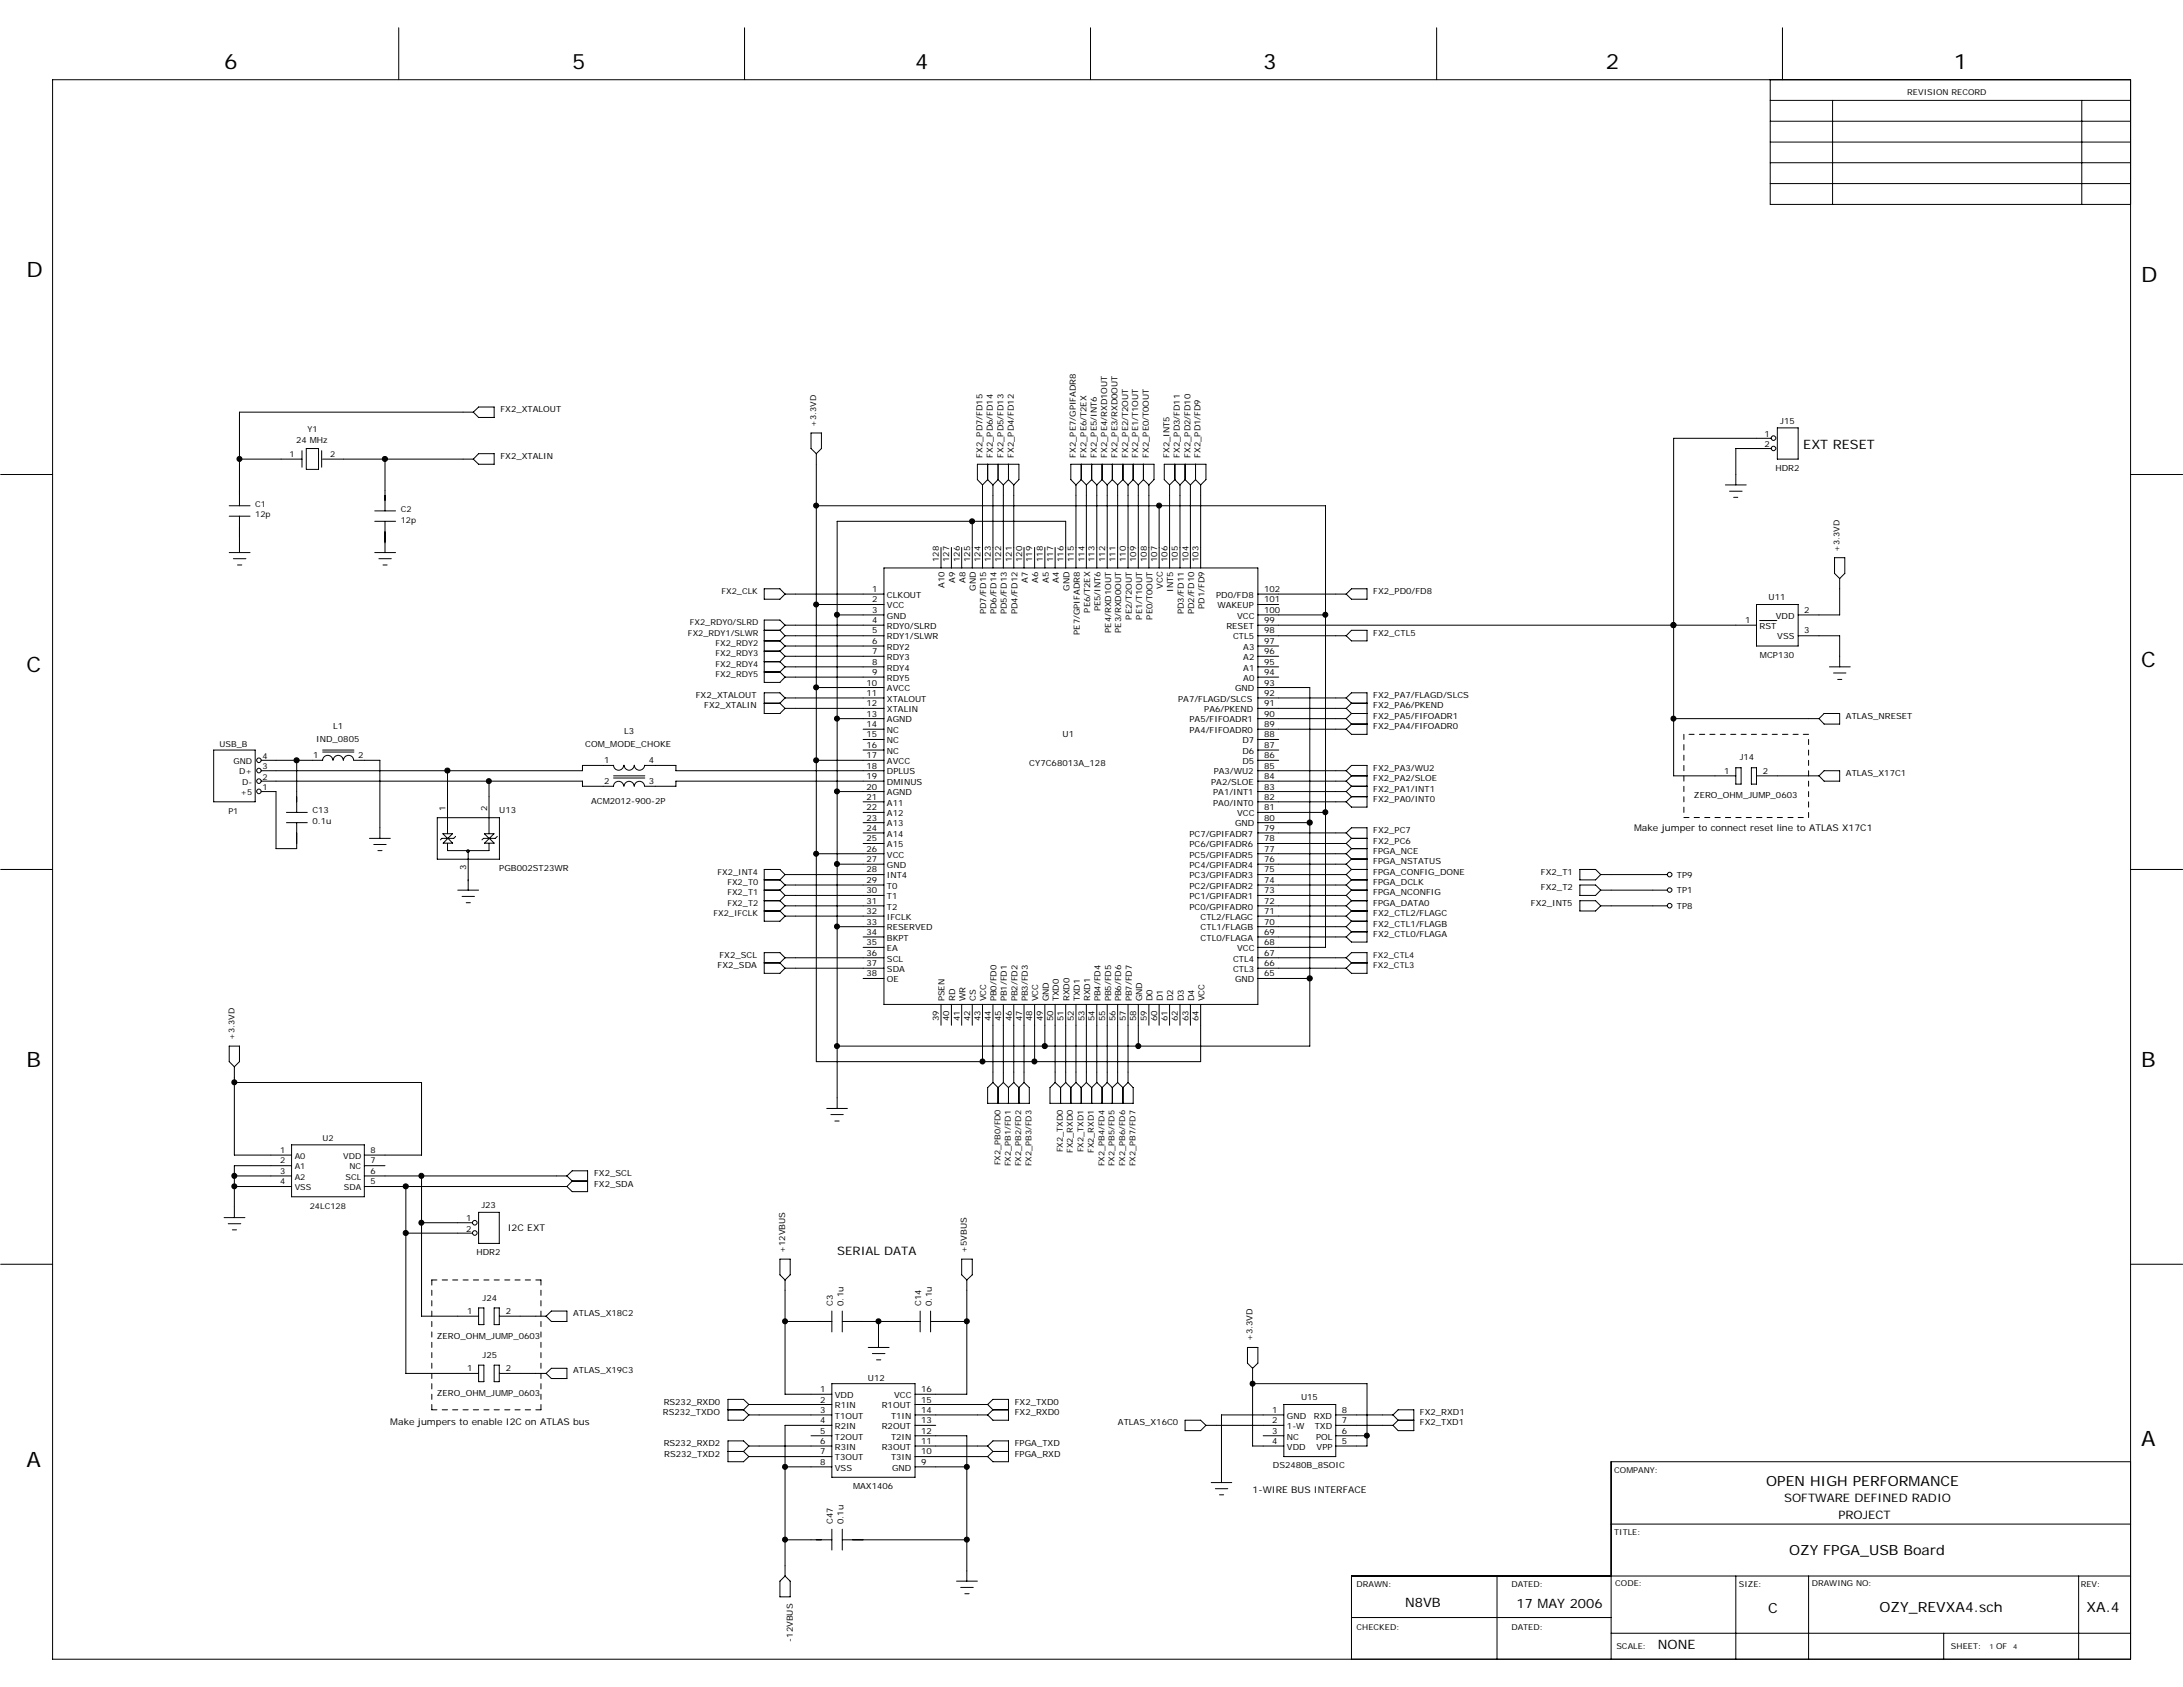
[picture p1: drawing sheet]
<svg xmlns="http://www.w3.org/2000/svg" width="279mm" height="216mm" viewBox="0 0 279 216" stroke-linecap="round" stroke-linejoin="round" font-family="sans-serif">
<defs><g id="words">
<g font-size="2.7">
<text x="28.7" y="8.9">6</text>
<text x="73.2" y="8.9">5</text>
<text x="117.1" y="8.9">4</text>
<text x="161.7" y="8.9">3</text>
<text x="205.5" y="8.9">2</text>
<text x="250.1" y="8.9">1</text>
<text x="3.4" y="35.5">D</text>
<text x="274" y="36.2">D</text>
<text x="3.4" y="86">C</text>
<text x="274" y="85.3">C</text>
<text x="3.4" y="136.5">B</text>
<text x="274" y="136.5">B</text>
<text x="274" y="185.1">A</text>
<text x="3.4" y="187.7">A</text>
</g>
<g font-size="1.8">
<text x="226.1" y="190.1">OPEN HIGH PERFORMANCE</text>
<text x="229" y="199.1">OZY FPGA_USB Board</text>
<text x="226.3" y="206.4">C</text>
<text x="240.6" y="206.2">OZY_REVXA4.sch</text>
<text x="267.1" y="206.2">XA.4</text>
</g>
<g font-size="1.7">
<text x="230.8" y="57.4">EXT RESET</text>
<text x="179.9" y="205.6">N8VB</text>
<text x="194.1" y="205.8">17 MAY 2006</text>
<text x="212.2" y="211.1">NONE</text>
</g>
<g font-size="1.5">
<text x="107.1" y="160.6">SERIAL DATA</text>
<text x="228.3" y="192.3">SOFTWARE DEFINED RADIO</text>
<text x="235.3" y="194.4">PROJECT</text>
</g>
<g font-size="1.2">
<text x="209.1" y="106.3">Make jumper to connect reset line to ATLAS X17C1</text>
<text x="65" y="157.6">I2C EXT</text>
<text x="50" y="182.4">Make jumpers to enable I2C on ATLAS bus</text>
<text x="160.3" y="191">1-WIRE BUS INTERFACE</text>
</g>
<g font-size="1.1">
<text x="64.1" y="52.7">FX2_XTALOUT</text>
<text x="37.9" y="56.7">24 MHz</text>
<text x="64.1" y="58.8">FX2_XTALIN</text>
<text x="125.8" y="58.6" transform="rotate(-90 125.8 58.6)">FX2_PD7/FD15</text>
<text x="127.1" y="58.6" transform="rotate(-90 127.1 58.6)">FX2_PD6/FD14</text>
<text x="128.4" y="58.6" transform="rotate(-90 128.4 58.6)">FX2_PD5/FD13</text>
<text x="129.8" y="58.6" transform="rotate(-90 129.8 58.6)">FX2_PD4/FD12</text>
<text x="137.7" y="58.6" transform="rotate(-90 137.7 58.6)">FX2_PE7/GPIFADR8</text>
<text x="139" y="58.6" transform="rotate(-90 139 58.6)">FX2_PE6/T2EX</text>
<text x="140.4" y="58.6" transform="rotate(-90 140.4 58.6)">FX2_PE5/INT6</text>
<text x="141.7" y="58.6" transform="rotate(-90 141.7 58.6)">FX2_PE4/RXD1OUT</text>
<text x="143" y="58.6" transform="rotate(-90 143 58.6)">FX2_PE3/RXD0OUT</text>
<text x="144.4" y="58.6" transform="rotate(-90 144.4 58.6)">FX2_PE2/T2OUT</text>
<text x="145.7" y="58.6" transform="rotate(-90 145.7 58.6)">FX2_PE1/T1OUT</text>
<text x="147" y="58.6" transform="rotate(-90 147 58.6)">FX2_PE0/T0OUT</text>
<text x="149.7" y="58.6" transform="rotate(-90 149.7 58.6)">FX2_INT5</text>
<text x="151" y="58.6" transform="rotate(-90 151 58.6)">FX2_PD3/FD11</text>
<text x="152.4" y="58.6" transform="rotate(-90 152.4 58.6)">FX2_PD2/FD10</text>
<text x="153.7" y="58.6" transform="rotate(-90 153.7 58.6)">FX2_PD1/FD9</text>
<text x="225.8" y="55.9">1</text>
<text x="225.8" y="57.2">2</text>
<text x="227.9" y="54.2">J15</text>
<text x="227.2" y="60.2">HDR2</text>
<text x="120.2" y="71.9" transform="rotate(-90 120.2 71.9)">128</text>
<text x="121.5" y="71.9" transform="rotate(-90 121.5 71.9)">127</text>
<text x="122.8" y="71.9" transform="rotate(-90 122.8 71.9)">126</text>
<text x="124.2" y="71.9" transform="rotate(-90 124.2 71.9)">125</text>
<text x="125.5" y="71.9" transform="rotate(-90 125.5 71.9)">124</text>
<text x="126.8" y="71.9" transform="rotate(-90 126.8 71.9)">123</text>
<text x="128.1" y="71.9" transform="rotate(-90 128.1 71.9)">122</text>
<text x="129.5" y="71.9" transform="rotate(-90 129.5 71.9)">121</text>
<text x="130.8" y="71.9" transform="rotate(-90 130.8 71.9)">120</text>
<text x="132.1" y="71.9" transform="rotate(-90 132.1 71.9)">119</text>
<text x="133.5" y="71.9" transform="rotate(-90 133.5 71.9)">118</text>
<text x="134.8" y="71.9" transform="rotate(-90 134.8 71.9)">117</text>
<text x="136.1" y="71.9" transform="rotate(-90 136.1 71.9)">116</text>
<text x="137.5" y="71.9" transform="rotate(-90 137.5 71.9)">115</text>
<text x="138.8" y="71.9" transform="rotate(-90 138.8 71.9)">114</text>
<text x="140.1" y="71.9" transform="rotate(-90 140.1 71.9)">113</text>
<text x="141.5" y="71.9" transform="rotate(-90 141.5 71.9)">112</text>
<text x="142.8" y="71.9" transform="rotate(-90 142.8 71.9)">111</text>
<text x="144.1" y="71.9" transform="rotate(-90 144.1 71.9)">110</text>
<text x="145.4" y="71.9" transform="rotate(-90 145.4 71.9)">109</text>
<text x="146.8" y="71.9" transform="rotate(-90 146.8 71.9)">108</text>
<text x="148.1" y="71.9" transform="rotate(-90 148.1 71.9)">107</text>
<text x="149.4" y="71.9" transform="rotate(-90 149.4 71.9)">106</text>
<text x="150.7" y="71.9" transform="rotate(-90 150.7 71.9)">105</text>
<text x="152.1" y="71.9" transform="rotate(-90 152.1 71.9)">104</text>
<text x="153.4" y="71.9" transform="rotate(-90 153.4 71.9)">103</text>
<text x="111.6" y="75.8">1</text>
<text x="111.6" y="77.1">2</text>
<text x="113.5" y="76.5">CLKOUT</text>
<text x="113.5" y="77.8">VCC</text>
<text x="120.9" y="75.2" transform="rotate(-90 120.9 75.2)">A10</text>
<text x="122.3" y="74.5" transform="rotate(-90 122.3 74.5)">A9</text>
<text x="123.6" y="74.5" transform="rotate(-90 123.6 74.5)">A8</text>
<text x="124.9" y="75.6" transform="rotate(-90 124.9 75.6)">GND</text>
<text x="131.6" y="74.5" transform="rotate(-90 131.6 74.5)">A7</text>
<text x="132.9" y="74.5" transform="rotate(-90 132.9 74.5)">A6</text>
<text x="134.2" y="74.5" transform="rotate(-90 134.2 74.5)">A5</text>
<text x="135.5" y="74.5" transform="rotate(-90 135.5 74.5)">A4</text>
<text x="136.9" y="75.6" transform="rotate(-90 136.9 75.6)">GND</text>
<text x="148.8" y="75.4" transform="rotate(-90 148.8 75.4)">VCC</text>
<text x="150.2" y="75.7" transform="rotate(-90 150.2 75.7)">INT5</text>
<text x="154.2" y="77.9" transform="rotate(-90 154.2 77.9)">PD1/FD9</text>
<text x="155.7" y="76.5">PD0/FD8</text>
<text x="155.8" y="77.8">WAKEUP</text>
<text x="161.8" y="75.8">102</text>
<text x="161.8" y="77.1">101</text>
<text x="175.8" y="76">FX2_PD0/FD8</text>
<text x="226.4" y="76.8">U11</text>
<text x="111.6" y="78.4">3</text>
<text x="111.6" y="79.8">4</text>
<text x="111.6" y="81.1">5</text>
<text x="111.6" y="82.4">6</text>
<text x="111.6" y="83.7">7</text>
<text x="113.5" y="79.2">GND</text>
<text x="113.5" y="80.5">RDY0/SLRD</text>
<text x="113.5" y="81.8">RDY1/SLWR</text>
<text x="113.5" y="83.2">RDY2</text>
<text x="126.2" y="78.6" transform="rotate(-90 126.2 78.6)">PD7/FD15</text>
<text x="127.6" y="78.6" transform="rotate(-90 127.6 78.6)">PD6/FD14</text>
<text x="128.9" y="78.6" transform="rotate(-90 128.9 78.6)">PD5/FD13</text>
<text x="130.2" y="78.6" transform="rotate(-90 130.2 78.6)">PD4/FD12</text>
<text x="138.2" y="81.2" transform="rotate(-90 138.2 81.2)">PE7/GPIFADR8</text>
<text x="139.5" y="78.4" transform="rotate(-90 139.5 78.4)">PE6/T2EX</text>
<text x="140.9" y="78.3" transform="rotate(-90 140.9 78.3)">PE5/INT6</text>
<text x="142.2" y="81" transform="rotate(-90 142.2 81)">PE4/RXD1OUT</text>
<text x="143.5" y="81" transform="rotate(-90 143.5 81)">PE3/RXD0OUT</text>
<text x="144.9" y="79.3" transform="rotate(-90 144.9 79.3)">PE2/T2OUT</text>
<text x="146.2" y="79.3" transform="rotate(-90 146.2 79.3)">PE1/T1OUT</text>
<text x="147.5" y="79.3" transform="rotate(-90 147.5 79.3)">PE0/T0OUT</text>
<text x="151.5" y="78.6" transform="rotate(-90 151.5 78.6)">PD3/FD11</text>
<text x="152.8" y="78.6" transform="rotate(-90 152.8 78.6)">PD2/FD10</text>
<text x="157" y="80.5">RESET</text>
<text x="157.8" y="81.8">CTL5</text>
<text x="158.3" y="79.2">VCC</text>
<text x="159.1" y="83.2">A3</text>
<text x="161.8" y="78.4">100</text>
<text x="161.8" y="79.8">99</text>
<text x="161.8" y="81.1">98</text>
<text x="161.8" y="82.4">97</text>
<text x="161.8" y="83.7">96</text>
<text x="175.8" y="81.4">FX2_CTL5</text>
<text x="223.4" y="79.8">1</text>
<text x="225.2" y="80.5">RST</text>
<text x="227.3" y="79.2">VDD</text>
<text x="227.5" y="81.8">VSS</text>
<text x="230.9" y="78.4">2</text>
<text x="230.9" y="81.1">3</text>
<text x="89" y="89.3">FX2_XTALOUT</text>
<text x="110.9" y="87.7">10</text>
<text x="110.9" y="89">11</text>
<text x="111.6" y="85.1">8</text>
<text x="111.6" y="86.4">9</text>
<text x="113.5" y="84.5">RDY3</text>
<text x="113.5" y="85.8">RDY4</text>
<text x="113.5" y="87.1">RDY5</text>
<text x="113.5" y="88.5">AVCC</text>
<text x="113.5" y="89.8">XTALOUT</text>
<text x="150.8" y="89.8">PA7/FLAGD/SLCS</text>
<text x="158.1" y="88.5">GND</text>
<text x="159.1" y="84.5">A2</text>
<text x="159.1" y="85.8">A1</text>
<text x="159.1" y="87.1">A0</text>
<text x="161.8" y="85.1">95</text>
<text x="161.8" y="86.4">94</text>
<text x="161.8" y="87.7">93</text>
<text x="161.8" y="89">92</text>
<text x="175.8" y="89.3">FX2_PA7/FLAGD/SLCS</text>
<text x="225.3" y="84.2">MCP130</text>
<text x="40.5" y="95">IND_0805</text>
<text x="42.7" y="93.3">L1</text>
<text x="74.9" y="95.6">COM_MODE_CHOKE</text>
<text x="79.9" y="94">L3</text>
<text x="90.1" y="90.7">FX2_XTALIN</text>
<text x="110.9" y="90.4">12</text>
<text x="110.9" y="91.7">13</text>
<text x="110.9" y="93">14</text>
<text x="110.9" y="94.4">15</text>
<text x="110.9" y="95.7">16</text>
<text x="113.5" y="91.1">XTALIN</text>
<text x="113.5" y="92.5">AGND</text>
<text x="113.5" y="93.8">NC</text>
<text x="113.5" y="95.1">NC</text>
<text x="136" y="94.4">U1</text>
<text x="152.3" y="92.5">PA5/FIFOADR1</text>
<text x="152.3" y="93.8">PA4/FIFOADR0</text>
<text x="154.1" y="91.1">PA6/PKEND</text>
<text x="159" y="95.1">D7</text>
<text x="161.8" y="90.4">91</text>
<text x="161.8" y="91.7">90</text>
<text x="161.8" y="93">89</text>
<text x="161.8" y="94.4">88</text>
<text x="161.8" y="95.7">87</text>
<text x="175.8" y="93.3">FX2_PA4/FIFOADR0</text>
<text x="175.8" y="92">FX2_PA5/FIFOADR1</text>
<text x="175.8" y="90.7">FX2_PA6/PKEND</text>
<text x="236.3" y="92">ATLAS_NRESET</text>
<text x="40.1" y="97">1</text>
<text x="45.8" y="97">2</text>
<text x="77.3" y="97.7">1</text>
<text x="77.3" y="100.4">2</text>
<text x="83.1" y="97.7">4</text>
<text x="83.1" y="100.4">3</text>
<text x="110.9" y="97">17</text>
<text x="110.9" y="98.4">18</text>
<text x="110.9" y="99.7">19</text>
<text x="110.9" y="101">20</text>
<text x="113.5" y="96.4">NC</text>
<text x="113.5" y="97.8">AVCC</text>
<text x="113.5" y="99.1">DPLUS</text>
<text x="113.5" y="100.4">DMINUS</text>
<text x="113.5" y="101.8">AGND</text>
<text x="131.7" y="98">CY7C68013A_128</text>
<text x="155" y="100.4">PA2/SLOE</text>
<text x="155.3" y="101.8">PA1/INT1</text>
<text x="155.3" y="99.1">PA3/WU2</text>
<text x="159" y="96.4">D6</text>
<text x="159" y="97.8">D5</text>
<text x="161.8" y="97">86</text>
<text x="161.8" y="98.4">85</text>
<text x="161.8" y="99.7">84</text>
<text x="161.8" y="101">83</text>
<text x="175.8" y="101.3">FX2_PA1/INT1</text>
<text x="175.8" y="100">FX2_PA2/SLOE</text>
<text x="175.8" y="98.6">FX2_PA3/WU2</text>
<text x="220.7" y="99">1</text>
<text x="222.7" y="97.3">J14</text>
<text x="225.6" y="99">2</text>
<text x="236.3" y="99.3">ATLAS_X17C1</text>
<text x="40" y="104.1">C13</text>
<text x="40" y="105.5">0.1u</text>
<text x="57" y="103.8" transform="rotate(-90 57 103.8)">1</text>
<text x="62.3" y="103.8" transform="rotate(-90 62.3 103.8)">2</text>
<text x="63.9" y="104.1">U13</text>
<text x="75.6" y="103">ACM2012-900-2P</text>
<text x="110.9" y="102.4">21</text>
<text x="110.9" y="103.7">22</text>
<text x="110.9" y="105">23</text>
<text x="110.9" y="106.3">24</text>
<text x="110.9" y="107.7">25</text>
<text x="113.5" y="103.1">A11</text>
<text x="113.5" y="104.4">A12</text>
<text x="113.5" y="105.8">A13</text>
<text x="113.5" y="107.1">A14</text>
<text x="152.2" y="107.1">PC7/GPIFADR7</text>
<text x="155.3" y="103.1">PA0/INT0</text>
<text x="158.1" y="105.8">GND</text>
<text x="158.3" y="104.4">VCC</text>
<text x="161.8" y="102.4">82</text>
<text x="161.8" y="103.7">81</text>
<text x="161.8" y="105">80</text>
<text x="161.8" y="106.3">79</text>
<text x="161.8" y="107.7">78</text>
<text x="175.8" y="108">FX2_PC6</text>
<text x="175.8" y="106.6">FX2_PC7</text>
<text x="175.8" y="102.6">FX2_PA0/INT0</text>
<text x="216.8" y="102.1">ZERO_OHM_JUMP_0603</text>
<text x="59.7" y="111.4" transform="rotate(-90 59.7 111.4)">3</text>
<text x="63.9" y="111.5">PGB002ST23WR</text>
<text x="110.9" y="109">26</text>
<text x="110.9" y="110.3">27</text>
<text x="110.9" y="111.7">28</text>
<text x="110.9" y="113">29</text>
<text x="113.5" y="108.4">A15</text>
<text x="113.5" y="109.7">VCC</text>
<text x="113.5" y="111.1">GND</text>
<text x="113.5" y="112.4">INT4</text>
<text x="113.5" y="113.7">T0</text>
<text x="152.2" y="108.4">PC6/GPIFADR6</text>
<text x="152.2" y="109.7">PC5/GPIFADR5</text>
<text x="152.2" y="111.1">PC4/GPIFADR4</text>
<text x="152.2" y="112.4">PC3/GPIFADR3</text>
<text x="152.2" y="113.7">PC2/GPIFADR2</text>
<text x="161.8" y="109">77</text>
<text x="161.8" y="110.3">76</text>
<text x="161.8" y="111.7">75</text>
<text x="161.8" y="113">74</text>
<text x="175.8" y="113.3">FPGA_DCLK</text>
<text x="175.8" y="111.9">FPGA_CONFIG_DONE</text>
<text x="175.8" y="110.6">FPGA_NSTATUS</text>
<text x="175.8" y="109.3">FPGA_NCE</text>
<text x="197.2" y="113.9">FX2_T2</text>
<text x="197.2" y="111.9">FX2_T1</text>
<text x="214.6" y="112.4">TP9</text>
<text x="110.9" y="114.3">30</text>
<text x="110.9" y="115.7">31</text>
<text x="110.9" y="117">32</text>
<text x="110.9" y="118.3">33</text>
<text x="110.9" y="119.7">34</text>
<text x="113.5" y="115.1">T1</text>
<text x="113.5" y="116.4">T2</text>
<text x="113.5" y="117.7">IFCLK</text>
<text x="113.5" y="119">RESERVED</text>
<text x="152.2" y="115.1">PC1/GPIFADR1</text>
<text x="152.2" y="116.4">PC0/GPIFADR0</text>
<text x="153.6" y="117.7">CTL2/FLAGC</text>
<text x="153.7" y="119">CTL1/FLAGB</text>
<text x="161.8" y="114.3">73</text>
<text x="161.8" y="115.7">72</text>
<text x="161.8" y="117">71</text>
<text x="161.8" y="118.3">70</text>
<text x="161.8" y="119.7">69</text>
<text x="175.8" y="119.9">FX2_CTL0/FLAGA</text>
<text x="175.8" y="118.6">FX2_CTL1/FLAGB</text>
<text x="175.8" y="117.2">FX2_CTL2/FLAGC</text>
<text x="175.8" y="115.9">FPGA_DATA0</text>
<text x="175.8" y="114.6">FPGA_NCONFIG</text>
<text x="195.9" y="115.9">FX2_INT5</text>
<text x="214.6" y="114.3">TP1</text>
<text x="214.6" y="116.3">TP8</text>
<text x="91.8" y="123.9">FX2_SDA</text>
<text x="92.1" y="122.6">FX2_SCL</text>
<text x="110.9" y="121">35</text>
<text x="110.9" y="122.3">36</text>
<text x="110.9" y="123.7">37</text>
<text x="110.9" y="125">38</text>
<text x="113.5" y="120.4">BKPT</text>
<text x="113.5" y="121.7">EA</text>
<text x="113.5" y="123.1">SCL</text>
<text x="113.5" y="124.4">SDA</text>
<text x="113.5" y="125.7">OE</text>
<text x="153.7" y="120.4">CTL0/FLAGA</text>
<text x="157.8" y="123.1">CTL4</text>
<text x="157.8" y="124.4">CTL3</text>
<text x="158.1" y="125.7">GND</text>
<text x="158.3" y="121.7">VCC</text>
<text x="161.8" y="121">68</text>
<text x="161.8" y="122.3">67</text>
<text x="161.8" y="123.7">66</text>
<text x="161.8" y="125">65</text>
<text x="120.2" y="130.7" transform="rotate(-90 120.2 130.7)">39</text>
<text x="120.9" y="128.2" transform="rotate(-90 120.9 128.2)">PSEN</text>
<text x="121.5" y="130.7" transform="rotate(-90 121.5 130.7)">40</text>
<text x="122.3" y="128.2" transform="rotate(-90 122.3 128.2)">RD</text>
<text x="122.8" y="130.7" transform="rotate(-90 122.8 130.7)">41</text>
<text x="123.6" y="128.2" transform="rotate(-90 123.6 128.2)">WR</text>
<text x="124.2" y="130.7" transform="rotate(-90 124.2 130.7)">42</text>
<text x="124.9" y="128.2" transform="rotate(-90 124.9 128.2)">CS</text>
<text x="125.5" y="130.7" transform="rotate(-90 125.5 130.7)">43</text>
<text x="126.2" y="128.2" transform="rotate(-90 126.2 128.2)">VCC</text>
<text x="126.8" y="130.7" transform="rotate(-90 126.8 130.7)">44</text>
<text x="127.6" y="128.2" transform="rotate(-90 127.6 128.2)">PB0/FD0</text>
<text x="128.1" y="130.7" transform="rotate(-90 128.1 130.7)">45</text>
<text x="128.9" y="128.2" transform="rotate(-90 128.9 128.2)">PB1/FD1</text>
<text x="129.5" y="130.7" transform="rotate(-90 129.5 130.7)">46</text>
<text x="130.2" y="128.2" transform="rotate(-90 130.2 128.2)">PB2/FD2</text>
<text x="130.8" y="130.7" transform="rotate(-90 130.8 130.7)">47</text>
<text x="131.6" y="128.2" transform="rotate(-90 131.6 128.2)">PB3/FD3</text>
<text x="132.1" y="130.7" transform="rotate(-90 132.1 130.7)">48</text>
<text x="132.9" y="128.2" transform="rotate(-90 132.9 128.2)">VCC</text>
<text x="133.5" y="130.7" transform="rotate(-90 133.5 130.7)">49</text>
<text x="134.2" y="128.2" transform="rotate(-90 134.2 128.2)">GND</text>
<text x="134.8" y="130.7" transform="rotate(-90 134.8 130.7)">50</text>
<text x="135.5" y="128.2" transform="rotate(-90 135.5 128.2)">TXD0</text>
<text x="136.1" y="130.7" transform="rotate(-90 136.1 130.7)">51</text>
<text x="136.9" y="128.2" transform="rotate(-90 136.9 128.2)">RXD0</text>
<text x="137.5" y="130.7" transform="rotate(-90 137.5 130.7)">52</text>
<text x="138.2" y="128.2" transform="rotate(-90 138.2 128.2)">TXD1</text>
<text x="138.8" y="130.7" transform="rotate(-90 138.8 130.7)">53</text>
<text x="139.5" y="128.2" transform="rotate(-90 139.5 128.2)">RXD1</text>
<text x="140.1" y="130.7" transform="rotate(-90 140.1 130.7)">54</text>
<text x="140.9" y="128.2" transform="rotate(-90 140.9 128.2)">PB4/FD4</text>
<text x="141.5" y="130.7" transform="rotate(-90 141.5 130.7)">55</text>
<text x="142.2" y="128.2" transform="rotate(-90 142.2 128.2)">PB5/FD5</text>
<text x="142.8" y="130.7" transform="rotate(-90 142.8 130.7)">56</text>
<text x="143.5" y="128.2" transform="rotate(-90 143.5 128.2)">PB6/FD6</text>
<text x="144.1" y="130.7" transform="rotate(-90 144.1 130.7)">57</text>
<text x="144.9" y="128.2" transform="rotate(-90 144.9 128.2)">PB7/FD7</text>
<text x="145.4" y="130.7" transform="rotate(-90 145.4 130.7)">58</text>
<text x="146.2" y="128.2" transform="rotate(-90 146.2 128.2)">GND</text>
<text x="146.8" y="130.7" transform="rotate(-90 146.8 130.7)">59</text>
<text x="147.5" y="128.2" transform="rotate(-90 147.5 128.2)">D0</text>
<text x="148.1" y="130.7" transform="rotate(-90 148.1 130.7)">60</text>
<text x="148.8" y="128.2" transform="rotate(-90 148.8 128.2)">D1</text>
<text x="149.4" y="130.7" transform="rotate(-90 149.4 130.7)">61</text>
<text x="150.2" y="128.2" transform="rotate(-90 150.2 128.2)">D2</text>
<text x="150.7" y="130.7" transform="rotate(-90 150.7 130.7)">62</text>
<text x="151.5" y="128.2" transform="rotate(-90 151.5 128.2)">D3</text>
<text x="152.1" y="130.7" transform="rotate(-90 152.1 130.7)">63</text>
<text x="152.8" y="128.2" transform="rotate(-90 152.8 128.2)">D4</text>
<text x="153.4" y="130.7" transform="rotate(-90 153.4 130.7)">64</text>
<text x="154.2" y="128.2" transform="rotate(-90 154.2 128.2)">VCC</text>
<text x="61.6" y="154.6">J23</text>
<text x="76" y="150.5">FX2_SCL</text>
<text x="76" y="151.8">FX2_SDA</text>
<text x="59.6" y="156.3">1</text>
<text x="59.6" y="157.6">2</text>
<text x="61" y="160.7">HDR2</text>
<text x="100.5" y="160.4" transform="rotate(-90 100.5 160.4)">+12VBUS</text>
<text x="123.7" y="160.4" transform="rotate(-90 123.7 160.4)">+5VBUS</text>
<text x="61.8" y="166.5">J24</text>
<text x="106.6" y="167.1" transform="rotate(-90 106.6 167.1)">C3</text>
<text x="108" y="167.1" transform="rotate(-90 108 167.1)">0.1u</text>
<text x="117.9" y="167.1" transform="rotate(-90 117.9 167.1)">C14</text>
<text x="119.3" y="167.1" transform="rotate(-90 119.3 167.1)">0.1u</text>
<text x="55.9" y="171.3">ZERO_OHM_JUMP_0603</text>
<text x="59.8" y="168.2">1</text>
<text x="61.8" y="173.8">J25</text>
<text x="64.7" y="168.2">2</text>
<text x="73.4" y="168.4">ATLAS_X18C2</text>
<text x="160.3" y="171.7" transform="rotate(-90 160.3 171.7)">+3.3VD</text>
<text x="55.9" y="178.6">ZERO_OHM_JUMP_0603</text>
<text x="59.8" y="175.5">1</text>
<text x="64.7" y="175.5">2</text>
<text x="73.4" y="175.8">ATLAS_X19C3</text>
<text x="84.9" y="179.7">RS232_RXD0</text>
<text x="105" y="178.2">1</text>
<text x="105" y="179.5">2</text>
<text x="106.8" y="178.9">VDD</text>
<text x="111.1" y="176.7">U12</text>
<text x="114.4" y="178.9">VCC</text>
<text x="117.9" y="178.2">16</text>
<text x="117.9" y="179.5">15</text>
<text x="129.9" y="179.7">FX2_TXD0</text>
<text x="166.5" y="179.2">U15</text>
<text x="84.8" y="181.1">RS232_TXDO</text>
<text x="84.9" y="185.1">RS232_RXD2</text>
<text x="105" y="180.8">3</text>
<text x="105" y="182.1">4</text>
<text x="105" y="183.5">5</text>
<text x="105" y="184.8">6</text>
<text x="106.8" y="180.2">R1IN</text>
<text x="106.8" y="181.6">T1OUT</text>
<text x="106.8" y="182.9">R2IN</text>
<text x="106.8" y="184.2">T2OUT</text>
<text x="106.8" y="185.5">R3IN</text>
<text x="112.9" y="180.2">R1OUT</text>
<text x="112.9" y="182.9">R2OUT</text>
<text x="112.9" y="185.5">R3OUT</text>
<text x="114" y="181.6">T1IN</text>
<text x="114" y="184.2">T2IN</text>
<text x="117.9" y="180.8">14</text>
<text x="117.9" y="182.1">13</text>
<text x="117.9" y="183.5">12</text>
<text x="117.9" y="184.8">11</text>
<text x="129.9" y="185.1">FPGA_TXD</text>
<text x="129.9" y="181.1">FX2_RXD0</text>
<text x="143.1" y="182.4">ATLAS_X16C0</text>
<text x="162.8" y="180.8">1</text>
<text x="162.8" y="182.1">2</text>
<text x="162.8" y="183.5">3</text>
<text x="162.8" y="184.8">4</text>
<text x="164.7" y="181.6">GND</text>
<text x="164.7" y="182.9">1-W</text>
<text x="164.7" y="184.2">NC</text>
<text x="164.7" y="185.5">VDD</text>
<text x="168.2" y="181.6">RXD</text>
<text x="168.3" y="182.9">TXD</text>
<text x="168.4" y="184.2">POL</text>
<text x="168.5" y="185.5">VPP</text>
<text x="171.7" y="184.8">5</text>
<text x="171.7" y="183.5">6</text>
<text x="171.7" y="182.1">7</text>
<text x="171.7" y="180.8">8</text>
<text x="181.7" y="181.1">FX2_RXD1</text>
<text x="181.7" y="182.4">FX2_TXD1</text>
<text x="85" y="186.4">RS232_TXD2</text>
<text x="105" y="186.1">7</text>
<text x="105" y="187.5">8</text>
<text x="106.8" y="186.9">T3OUT</text>
<text x="106.8" y="188.2">VSS</text>
<text x="109.2" y="190.6">MAX1406</text>
<text x="114" y="186.9">T3IN</text>
<text x="114.2" y="188.2">GND</text>
<text x="117.9" y="186.1">10</text>
<text x="117.9" y="187.5">9</text>
<text x="129.9" y="186.4">FPGA_RXD</text>
<text x="162.9" y="187.9">DS2480B_8SOIC</text>
<text x="106.6" y="195.1" transform="rotate(-90 106.6 195.1)">C47</text>
<text x="108" y="195.1" transform="rotate(-90 108 195.1)">0.1u</text>
<text x="101.5" y="210.1" transform="rotate(-90 101.5 210.1)">-12VBUS</text>
</g>
<g font-size="1">
<text x="244.1" y="12.2">REVISION RECORD</text>
<text x="37.1" y="58.5">1</text>
<text x="39.3" y="55.3">Y1</text>
<text x="42.2" y="58.5">2</text>
<text x="104.5" y="54.6" transform="rotate(-90 104.5 54.6)">+3.3VD</text>
<text x="32.7" y="64.9">C1</text>
<text x="51.3" y="65.5">C2</text>
<text x="32.7" y="66.2">12p</text>
<text x="51.3" y="66.9">12p</text>
<text x="235.5" y="70.6" transform="rotate(-90 235.5 70.6)">+3.3VD</text>
<text x="92.3" y="76">FX2_CLK</text>
<text x="88.1" y="81.4">FX2_RDY1/SLWR</text>
<text x="88.3" y="80">FX2_RDY0/SLRD</text>
<text x="91.6" y="82.7">FX2_RDY2</text>
<text x="91.6" y="84">FX2_RDY3</text>
<text x="91.6" y="85.3">FX2_RDY4</text>
<text x="91.6" y="86.7">FX2_RDY5</text>
<text x="28.1" y="95.6">USB_B</text>
<text x="29.9" y="97.8">GND</text>
<text x="30.6" y="99.1">D+</text>
<text x="30.8" y="101.8">+5</text>
<text x="31" y="100.4">D-</text>
<text x="33.6" y="101.1">1</text>
<text x="33.6" y="99.8">2</text>
<text x="33.6" y="98.4">3</text>
<text x="33.6" y="97.1">4</text>
<text x="29.2" y="104.1">P1</text>
<text x="91.8" y="111.9">FX2_INT4</text>
<text x="93.1" y="113.3">FX2_T0</text>
<text x="91.3" y="117.2">FX2_IFCLK</text>
<text x="93.1" y="114.6">FX2_T1</text>
<text x="93.1" y="115.9">FX2_T2</text>
<text x="175.8" y="123.9">FX2_CTL3</text>
<text x="175.8" y="122.6">FX2_CTL4</text>
<text x="30" y="133.1" transform="rotate(-90 30 133.1)">+3.3VD</text>
<text x="35.9" y="147.6">1</text>
<text x="35.9" y="148.9">2</text>
<text x="37.7" y="148.3">A0</text>
<text x="37.7" y="149.6">A1</text>
<text x="41.3" y="146">U2</text>
<text x="43.9" y="148.3">VDD</text>
<text x="44.7" y="149.6">NC</text>
<text x="47.4" y="147.6">8</text>
<text x="47.4" y="148.9">7</text>
<text x="128" y="149.1" transform="rotate(-90 128 149.1)">FX2_PB0/FD0</text>
<text x="129.4" y="149.2" transform="rotate(-90 129.4 149.2)">FX2_PB1/FD1</text>
<text x="130.7" y="149.2" transform="rotate(-90 130.7 149.2)">FX2_PB2/FD2</text>
<text x="132" y="149.2" transform="rotate(-90 132 149.2)">FX2_PB3/FD3</text>
<text x="136" y="147.5" transform="rotate(-90 136 147.5)">FX2_TXD0</text>
<text x="137.3" y="147.6" transform="rotate(-90 137.3 147.6)">FX2_RXD0</text>
<text x="138.7" y="147.5" transform="rotate(-90 138.7 147.5)">FX2_TXD1</text>
<text x="140" y="147.6" transform="rotate(-90 140 147.6)">FX2_RXD1</text>
<text x="141.4" y="149.2" transform="rotate(-90 141.4 149.2)">FX2_PB4/FD4</text>
<text x="142.7" y="149.2" transform="rotate(-90 142.7 149.2)">FX2_PB5/FD5</text>
<text x="144" y="149.2" transform="rotate(-90 144 149.2)">FX2_PB6/FD6</text>
<text x="145.3" y="149.2" transform="rotate(-90 145.3 149.2)">FX2_PB7/FD7</text>
<text x="35.9" y="150.2">3</text>
<text x="35.9" y="151.6">4</text>
<text x="37.7" y="151">A2</text>
<text x="37.7" y="152.3">VSS</text>
<text x="39.6" y="154.7">24LC128</text>
<text x="44" y="152.3">SDA</text>
<text x="44.2" y="151">SCL</text>
<text x="47.4" y="150.2">6</text>
<text x="47.4" y="151.6">5</text>
<text x="206.6" y="188.6">COMPANY:</text>
<text x="206.6" y="196.5">TITLE:</text>
<text x="173.6" y="203.2">DRAWN:</text>
<text x="193.4" y="203.2">DATED:</text>
<text x="206.7" y="203">CODE:</text>
<text x="222.5" y="203.2">SIZE:</text>
<text x="231.9" y="203">DRAWING NO:</text>
<text x="266.3" y="203.2">REV:</text>
<text x="173.6" y="208.6">CHECKED:</text>
<text x="193.4" y="208.6">DATED:</text>
<text x="206.9" y="211">SCALE:</text>
<text x="249.7" y="211">SHEET:</text>
<text x="255.5" y="211">OF</text>
</g>
<g font-size=".9">
<text x="254.6" y="211">1</text>
<text x="257.7" y="211">4</text>
</g>
</g></defs>
<g fill="none" stroke="#000" stroke-width=".13">
<path d="M6.7 10.2h266v202.1h-266zM51 3.6v6.6M95.3 3.6v6.6M139.6 3.6v6.6M183.9 3.6v6.6M226.6 10.2v16h46.1M226.6 15.5h46.1M226.6 12.8h46.1M226.6 18.2h46.1M228.1 3.6v6.6M234.5 12.8v13.4M266.4 12.8v13.4"/>
<path d="M226.6 23.5h46.1M226.6 20.8h46.1M30.6 58.8h8.1M38.7 57.7v2.1M39.2 57.4h1.6v2.7h-1.6zM41.2 57.7v2.1M41.3 58.8h19.3M49.3 58.8v6.6M60.6 52.7h-30v12M60.6 52.7l.7-.6h1.9v1.3h-1.9zM61.3 58.1h1.9v1.3h-1.9l-.7-.6zM103.8 55.4h1.3v2l-.6 .7-.7-.7z"/>
<path d="M104.5 58.1v77.8h49.2v-7.4M126.4 59.4v2M127.7 59.4v2M129.1 59.4v2M138.4 59.4v2M139.7 59.4v2M141.1 59.4v2M142.4 59.4v2M143.7 59.4v2M145 59.4v2M146.3 59.4v2M150.4 59.4v2"/>
<path d="M151.7 59.4v2M153 59.4v2M226.7 56.1h-12.5v35.9M226.7 57.4h-4.5v4.7M227.5 54.8h2.6v4h-2.6zM.1 60.7h6.6M29.3 64.7h2.7M29.3 66.1h2.7M29.3 70.7h2.7M29.9 71.5h1.6M30.4 72.3h.5M30.6 66.1v4.6"/>
<path d="M48 65.4h2.6M48 66.7h2.6M48 70.7h2.6M48.5 71.5h1.6M49 72.3h.6M49.3 69.4h.1M49.3 66.7v4M97.8 75.4h2l.7 .6-.7 .7h-2zM100.5 76h12.6M104.5 77.4h8.6M104.5 64.7h65.2v56.5h-8.7M107.1 78.7h6"/>
<path d="M113.1 72.7h47.9v55.8h-47.9zM120.4 70.1v2.6M121.8 70.1v2.6M123.1 70.1v2.6M124.4 66.7v6M125.8 62.1v10.6M125.8 62.1l-.7-.7v-2h5.3v2l-.6 .7M126.4 61.4l.7 .7M126.4 61.4l-.6 .7M127.1 62.1v10.6M127.7 61.4l.7 .7M127.7 61.4l-.6 .7"/>
<path d="M128.4 62.1v10.6M129.1 61.4l.7 .7M129.1 61.4l-.7 .7M129.8 62.1v10.6M131.1 70.1v2.6M132.4 70.1v2.6M133.7 70.1v2.6M135 70.1v2.6M136.4 72.7v-6h-29.3v75.2M137.7 62.1v10.6M137.7 62.1l-.6-.7v-2h10.6v2l-.7 .7M138.4 61.4l.6 .7"/>
<path d="M138.4 61.4l-.7 .7M139 62.1v10.6M139.7 61.4l.7 .7M139.7 61.4l-.7 .7M140.4 62.1v10.6M141.1 61.4l.6 .7M141.1 61.4l-.7 .7M141.7 62.1v10.6M142.4 61.4l.6 .7M142.4 61.4l-.7 .7M143 62.1v10.6M143.7 61.4l.7 .7"/>
<path d="M143.7 61.4l-.7 .7M144.4 62.1v10.6M145 61.4l.7 .7M145 61.4l-.6 .7M145.7 62.1v10.6M146.3 61.4l.7 .7M146.3 61.4l-.6 .7M147 62.1v10.6M148.4 64.7v8M149.7 62.1v10.6M149.7 62.1l-.7-.7v-2h5.3v2l-.6 .7M150.4 61.4l.6 .7"/>
<path d="M150.4 61.4l-.7 .7M151 62.1v10.6M151.7 61.4l.7 .7M151.7 61.4l-.7 .7M152.4 62.1v10.6M153 61.4l.7 .7M153 61.4l-.6 .7M153.7 62.1v10.6M161 76h11.3M161 77.4h2.7M161 78.7h8.7M172.3 76l.7-.6h2v1.3h-2z"/>
<path d="M220.8 62.1h2.7M221.4 62.9h1.6M221.9 63.6h.5M224.8 77.4h5.3v5.3h-5.3zM225.2 79.4h2.2M234.8 71.4h1.3v2l-.6 .6-.7-.6zM235.5 74v4.7h-5.4M272.7 60.7h6.7M27.3 96h5.4v6.6h-5.4zM33.4 97.3h7.9M33.4 100h41.1v.6h4M38 97.3v6.7"/>
<path d="M41.3 97.3a.65 .65 0 0 1 .6-.6 .65 .65 0 0 1 .7 .6M41.3 96h4M41.3 96.2h4M42.7 97.3a.64 .64 0 0 1 .6-.6 .64 .64 0 0 1 .6 .6M44 97.3a.65 .65 0 0 1 .6-.6 .65 .65 0 0 1 .7 .6M45.3 97.3h3.3v10M57.3 98.6v8.1M62.6 100v6.7M78.5 99.6h4M78.5 99.3h4M79.8 97.9a.66 .66 0 0 1-.6 .7 .66 .66 0 0 1-.7-.7l-4 .1v.6h-41.1M79.9 97.9a.65 .65 0 0 0 .6 .7 .65 .65 0 0 0 .7-.7"/>
<path d="M81.2 97.9a.66 .66 0 0 0 .7 .7 .66 .66 0 0 0 .6-.7l4 .1v.6h26.6M97.8 80.7h2M97.8 82h2M97.8 83.3h2M97.8 84.7h2M97.8 86h2M97.8 90h2M99.8 80.7l.7 .7M99.8 82l.7 .7M99.8 83.3l.7 .7M99.8 84.7l.7 .6M99.8 86l.7 .7"/>
<path d="M99.8 90l.7 .7M100.5 80h12.6M100.5 81.4h12.6M100.5 82.7h12.6M100.5 84h12.6M100.5 85.3h12.6M100.5 86.7h12.6M100.5 89.3h12.6M100.5 90.7h12.6M100.5 80l-.7-.6h-2v7.9h2l.7-.6M100.5 89.3l-.7-.6h-2v2.6h2l.7-.6M100.5 80l-.7 .7"/>
<path d="M100.5 81.4l-.7 .6M100.5 82.7l-.7 .6M100.5 84l-.7 .7M100.5 85.3l-.7 .7M100.5 89.3l-.7 .7M104.5 88h8.6M104.5 97.3h8.6M107.1 92h6M110.5 93.3h2.6M110.5 94.6h2.6M110.5 96h2.6M113.1 100h-26.6v.6h-4"/>
<path d="M161 80h63.8M161 81.4h11.3M161 82.7h2.7M161 84h2.7M161 85.3h2.7M161 86.7h2.7M161 88h6.6v45.9h-60.5M161 89.3h11.3M161 90.7h11.3M161 92h11.3M161 93.3h11.3M161 94.6h2.7"/>
<path d="M161 96h2.7M161 97.3h2.7M161 98.6h11.3M161 100h11.3M172.3 89.3l.7-.6h2v5.3h-2l-.7-.7M172.3 98.6l.7-.6h2v5.3h-2l-.7-.7M172.3 100l.7 .6M172.3 98.6l.7 .7M172.3 92l.7 .7M172.3 90.7l.7 .6M172.3 89.3l.7 .7M173 99.3h2"/>
<path d="M173 80.7h2v1.3h-2l-.7-.6zM173 99.3l-.7 .7M173 92.7h2M173 92.7l-.7 .6M173 91.3h2M173 91.3l-.7 .7M173 90h2M173 90l-.7 .7M214.2 80h.1M214.2 92h18.6M214.2 92v7.3h8M215.5 94v.6"/>
<path d="M215.5 95.3v.7M215.5 96.6v.7M215.5 98v.6M215.5 99.3v.7M216.2 94h.6M217.5 94h.7M218.8 94h.7M220.2 94h.6M221.5 94h.7M222.2 98.3h.6v2.1h-.6zM222.8 94h.7M224.2 94h.6"/>
<path d="M224.2 98.3h.6v2.1h-.6zM224.8 99.3h8M225.5 94h.7M226.8 94h.7M228.1 94h.7M229.5 94h.6M230.1 81.4h5.4v3.9M230.8 94h.7M231.5 94.6v.7M231.5 96v.6M231.5 97.3v.7M231.5 98.6v.7"/>
<path d="M231.5 100v.6M232.8 99.3l.7-.7h2v1.4h-2zM233.5 91.3h2v1.4h-2l-.7-.7zM234.1 85.3h2.7M234.7 86.1h1.6M235.2 87h.5M.1 111.3h6.6M33.4 101.3h1.9v7.3h2.7v-3.3M36.7 104h2.6M36.7 105.3h2.6M47.3 107.3h2.7M47.8 108.1h1.6"/>
<path d="M48.4 108.9h.5M56 104.6h7.9v5.4h-7.9zM56.5 107.3h1.6M56.5 107.3l-.1 .2M57.3 107.3l-.6-.6h1.2l-.6 .6M57.3 107.9v.9l5.3 .1v-1M57.3 107.3l-.6 .6h1.2l-.5-.6M58.3 107l-.2 .3M58.6 113.9h2.7M59.1 114.7h1.6M59.7 115.5h.5M59.9 112.6h.1"/>
<path d="M59.9 108.9v5M61.9 107.3h1.5M61.9 107.3l-.2 .2M62.6 107.3l-.6-.6h1.2l-1.2 1.2h1.2l-.5-.6M63.6 107l-.2 .3M78.5 100.6a.65 .65 0 0 1 .7-.6 .65 .65 0 0 1 .6 .6M79.9 100.6a.64 .64 0 0 1 .6-.6 .64 .64 0 0 1 .7 .6M81.2 100.6a.65 .65 0 0 1 .6-.6 .65 .65 0 0 1 .7 .6M97.8 113.9h2M97.8 112.6h2M97.8 115.3h2M97.8 116.6h2"/>
<path d="M99.8 112.6l.7 .7M99.8 113.9l.7 .7M99.8 115.3l.7 .6M99.8 116.6l.7 .6M100.5 111.9l-.7-.6h-2v6.6h2l.7-.7M100.5 111.9h12.6M100.5 113.3h12.6M100.5 114.6h12.6M100.5 115.9h12.6M100.5 117.2h12.6M100.5 111.9l-.7 .7M100.5 113.3l-.7 .6"/>
<path d="M100.5 114.6l-.7 .7M100.5 115.9l-.7 .7M104.5 109.3h8.6M107.1 101.3h6M107.1 110.6h6M107.1 118.6h6M110.5 102.6h2.6M110.5 104h2.6M110.5 105.3h2.6M110.5 106.6h2.6M110.5 107.9h2.6M110.5 119.9h2.6"/>
<path d="M161 101.3h11.3M161 102.6h11.3M161 104h8.7M161 105.3h6.6M161 106.6h11.3M161 107.9h11.3M161 109.3h11.3M161 110.6h11.3M161 111.9h11.3M161 113.3h11.3M161 114.6h11.3M161 115.9h11.3"/>
<path d="M161 117.2h11.3M161 118.6h11.3M161 119.9h11.3M172.3 106.6l.7-.7h2v14.7h-2l-.7-.7M172.3 118.6l.7 .7M172.3 117.2l.7 .7M172.3 115.9l.7 .7M172.3 114.6l.7 .7M172.3 113.3l.7 .6M172.3 111.9l.7 .7M172.3 110.6l.7 .7M172.3 109.3l.7 .6"/>
<path d="M172.3 107.9l.7 .7M172.3 106.6l.7 .7M172.3 101.3l.7 .7M173 111.3h2M173 113.9h2M173 100.6h2M173 107.3h2M173 112.6h2M173 115.3h2M173 116.6h2M173 117.9h2M173 119.3h2"/>
<path d="M173 119.3l-.7 .6M173 117.9l-.7 .7M173 116.6l-.7 .6M173 115.3l-.7 .6M173 113.9l-.7 .7M173 112.6l-.7 .7M173 111.3l-.7 .6M173 109.9h2M173 109.9l-.7 .7M173 108.6h2M173 108.6l-.7 .7M173 107.3l-.7 .6"/>
<path d="M173 102h2M173 102l-.7 .6M173 100.6l-.7 .7M202.2 111.3h2l.7 .6-.7 .7h-2zM202.2 113.3h2l.7 .6-.7 .7h-2zM202.2 115.3h2l.7 .6-.7 .7h-2zM204.9 111.9h8.5M204.9 115.9h8.5M204.9 113.9h8.5M215.5 100.6v.7M215.5 102v.6M215.5 103.3v.7"/>
<path d="M215.5 104.6h.7M216.8 104.6h.7M218.2 104.6h.6M219.5 104.6h.7M220.8 104.6h.7M222.2 104.6h.6M223.5 104.6h.7M224.8 104.6h.7M226.2 104.6h.6M227.5 104.6h.6M228.8 104.6h.7M230.1 104.6h.7"/>
<path d="M231.5 101.3v.7M231.5 102.6v.7M231.5 104v.6M272.7 111.3h6.7M29.3 133.9h1.3v2l-.6 .6-.7-.6zM30 136.5v11.3h7.3M30 138.5h24v9.3h-7.4M97.8 123.2h2M99.8 123.2l.7 .7M100.5 122.6h12.6M100.5 123.9h12.6M100.5 122.6l-.7-.7h-2v2.7h2l.7-.7"/>
<path d="M100.5 122.6l-.7 .6M110.5 121.2h2.6M110.5 125.2h2.6M120.4 128.5v2.7M121.8 128.5v2.7M123.1 128.5v2.7M124.4 128.5v2.7M125.8 128.5v7.4M127.1 128.5v10M127.1 138.5l.6 .7M127.1 138.5l-.7 .7v2h5.3v-2l-.6-.7M127.7 139.2v2"/>
<path d="M128.4 128.5v10M128.4 138.5l.7 .7M128.4 138.5l-.7 .7M129.1 139.2v2M129.8 128.5v10M129.8 138.5l.6 .7M129.8 138.5l-.7 .7M130.4 139.2v2M131.1 128.5v10M131.1 138.5l-.7 .7M132.4 128.5v7.4M133.7 128.5v5.4"/>
<path d="M135 128.5v10M135 138.5l-.6 .7v2h10.6v-2l-.6-.7M135 138.5l.7 .7M135.7 139.2v2M136.4 128.5v10M136.4 138.5l.7 .7M136.4 138.5l-.7 .7M137.1 139.2v2M137.7 128.5v10M137.7 138.5l.7 .7M137.7 138.5l-.6 .7M138.4 139.2v2"/>
<path d="M139 128.5v10M139 138.5l.7 .7M139 138.5l-.6 .7M139.7 139.2v2M140.4 128.5v10M140.4 138.5l.7 .7M140.4 138.5l-.7 .7M141.1 139.2v2M141.7 128.5v10M141.7 138.5l.7 .7M141.7 138.5l-.6 .7M142.4 139.2v2"/>
<path d="M143 128.5v10M143 138.5l.7 .7M143 138.5l-.6 .7M143.7 139.2v2M144.4 128.5v10M144.4 138.5l-.7 .7M145.7 128.5v5.4M147 128.5v2.7M148.4 128.5v2.7M149.7 128.5v2.7M151 128.5v2.7M152.4 128.5v2.7"/>
<path d="M161 122.6h11.3M161 123.9h11.3M161 125.2h6.6M172.3 122.6l.7-.7h2v2.7h-2l-.7-.7M172.3 122.6l.7 .6M173 123.2h2M173 123.2l-.7 .7M28.7 155.8h2.6M29.2 156.6h1.6M29.7 157.4h.6M30 150.5h7.3M30 151.8h7.3"/>
<path d="M37.3 146.5h9.3v6.7h-9.3zM37.3 149.2h-7.3v6.6M46.6 149.2h2.7M46.6 150.5h26M46.6 151.8h26M51.9 157.8h8.6M51.9 151.8v24h9.4M54 156.5h6.5M54 150.5v17.9h7.3M61.3 155.2h2.6v3.9h-2.6zM72.6 150.5l.6 .7M72.6 150.5l.6-.7h2v2.7h-2l-.6-.7"/>
<path d="M73.2 151.2h2M73.2 151.2l-.6 .6M105.8 141.9h2.7M106.3 142.6h1.6M106.8 143.5h.6M.1 161.8h6.6M55.3 165.1v.7M55.3 166.5v.6M55.3 167.8v.6M55.3 169.1v.7M55.3 170.5v.6M55.3 171.8v.6"/>
<path d="M55.3 173.1v.7M55.3 174.5v.6M55.3 175.8v.6M55.3 177.1v.7M55.3 178.4v.7M55.3 179.7v.7h.6M55.9 163.8h-.6v.7M56.6 163.8h.7M57.9 163.8h.7M59.3 163.8h.6M60.6 163.8h.7M61.3 167.4h.6v2.1h-.6z"/>
<path d="M61.3 174.7h.6v2.1h-.6zM61.9 163.8h.7M63.2 163.8h.7M63.2 167.4h.7v2.1h-.7zM63.2 174.7h.7v2.1h-.7zM63.9 168.4h6M63.9 175.8h6M64.6 163.8h.7M65.9 163.8h.7M67.2 163.8h.7M68.6 163.8h.6v.7M69.2 179.7v.7h-.6"/>
<path d="M69.2 165.1v.7M69.2 166.5v.6M69.2 167.8v.6M69.2 169.1v.7M69.2 170.5v.6M69.2 171.8v.6M69.2 173.1v.7M69.2 174.5v.6M69.2 175.8v.6M69.2 177.1v.7M69.2 178.4v.7M69.9 168.4l.7-.6h2v1.3h-2z"/>
<path d="M69.9 175.8l.7-.7h2v1.3h-2zM95.8 179.7h10.7M95.8 179.7l-.6-.6h-2v2.7h2l.6-.7M95.8 179.7l-.6 .7M99.8 161.1h1.3v2.1l-.6 .6-.7-.6zM100.5 163.8v14.6h6M100.5 169.1h6M106.5 167.8v2.7M106.5 177.1h10.6v12h-10.6zM107.8 169.1h10M107.8 167.8v2.7M111.1 172.4h2.7"/>
<path d="M111.7 173.2h1.6M112.2 174h.5M112.4 169.1v3.3M117.1 179.7h9.3M117.8 167.8v2.7M119.1 169.1h4.6M119.1 167.8v2.7M123.1 161.1h1.3v2.1l-.7 .6-.6-.6zM123.7 163.8v14.6h-6.6M126.4 179.7l.7-.6h2v2.7h-2l-.7-.7M126.4 179.7l.7 .7M159.7 172.4h1.3v2.1l-.7 .6-.6-.6z"/>
<path d="M160.3 177.1h14.7v8h-4M160.3 175.1v10h4M164.3 179.7h6.7v6.7h-6.7zM272.7 161.8h6.7M56.6 180.4h.7M57.9 180.4h.7M59.3 180.4h.6M60.6 180.4h.7M61.9 180.4h.7M63.2 180.4h.7M64.6 180.4h.7M65.9 180.4h.7"/>
<path d="M67.2 180.4h.7M93.2 180.4h2M93.2 185.8h2M95.2 180.4l.6 .7M95.2 185.8l.6 .6M95.8 185.1l-.6-.7h-2v2.7h2l.6-.7M95.8 181.1h10.7M95.8 185.1h10.7M95.8 186.4h10.7M95.8 185.1l-.6 .7M100.5 187.7h6M100.5 197.1h6"/>
<path d="M100.5 197.1v4.6M103.8 183.7h2.7M106.5 182.4h-6v14.7M106.5 195.7v2.7M107.8 195.7v2.7M107.8 197.1h15.9M117.1 183.7h6.6v13.4M117.1 181.1h9.3M117.1 182.4h2.7M117.1 185.1h9.3M117.1 186.4h9.3M117.1 187.7h6.6"/>
<path d="M123.7 197.1v5.3M126.4 185.1l.7-.7h2v2.7h-2l-.7-.7M126.4 185.1l.7 .7M127.1 180.4h2M127.1 185.8h2M127.1 180.4l-.7 .7M127.1 185.8l-.7 .6M151.7 181.8h2l.6 .6-.6 .7h-2zM154.3 182.4h10M155 189.7h2.6M155.6 190.5h1.5M156.1 191.3h.5"/>
<path d="M161.7 183.7h2.6M164.3 181.1h-8v8.6M171 181.1h7.3M171 182.4h7.3M171 183.7h4M178.3 181.1l.6-.7h2.1v2.7h-2.1l-.6-.7M178.3 181.1l.6 .7M178.9 181.8h2.1M178.9 181.8l-.6 .6M206.2 195.1h66.5M272.7 187.1h-66.5v25.2M99.8 202.4l.7-.7 .6 .7v2h-1.3z"/>
<path d="M122.4 202.4h2.7M123 203.2h1.6M123.5 204h.5M173 207h33.2M191.6 201.7v10.6M206.2 209h66.5M222.2 201.7v10.6M231.5 201.7v10.6M248.8 209v3.3M266 201.7v10.6M272.7 201.7h-99.7v10.6"/>
<circle cx="227" cy="56.1" r=".3"/>
<circle cx="227" cy="57.4" r=".29"/>
<circle cx="33.1" cy="97.3" r=".29"/>
<circle cx="33.1" cy="98.6" r=".29"/>
<circle cx="33.1" cy="100" r=".29"/>
<circle cx="33.1" cy="101.3" r=".29"/>
<circle cx="59.9" cy="108.9" r=".17"/>
<circle cx="213.7" cy="111.9" r=".3"/>
<circle cx="213.7" cy="115.9" r=".3"/>
<circle cx="213.7" cy="113.9" r=".29"/>
<circle cx="60.8" cy="157.8" r=".3"/>
<circle cx="60.8" cy="156.5" r=".3"/>
</g>
<g fill="#000" stroke="#000" stroke-width=".13">
<circle cx="30.6" cy="58.7" r=".32"/>
<circle cx="49.3" cy="58.7" r=".33"/>
<circle cx="104.5" cy="77.4" r=".32"/>
<circle cx="104.5" cy="64.7" r=".32"/>
<circle cx="107.1" cy="78.7" r=".32"/>
<circle cx="124.4" cy="66.7" r=".32"/>
<circle cx="148.4" cy="64.7" r=".32"/>
<circle cx="169.6" cy="78.7" r=".32"/>
<circle cx="214.2" cy="80" r=".32"/>
<circle cx="38" cy="97.3" r=".33"/>
<circle cx="57.3" cy="98.6" r=".33"/>
<circle cx="62.6" cy="100" r=".32"/>
<circle cx="104.5" cy="88" r=".32"/>
<circle cx="104.5" cy="97.3" r=".32"/>
<circle cx="107.1" cy="92" r=".32"/>
<circle cx="214.2" cy="92" r=".32"/>
<circle cx="104.5" cy="109.3" r=".32"/>
<circle cx="107.1" cy="110.6" r=".32"/>
<circle cx="107.1" cy="118.6" r=".32"/>
<circle cx="107.1" cy="101.3" r=".32"/>
<circle cx="167.6" cy="105.3" r=".33"/>
<circle cx="169.6" cy="103.9" r=".32"/>
<circle cx="30" cy="138.5" r=".32"/>
<circle cx="107.1" cy="133.9" r=".32"/>
<circle cx="125.7" cy="135.8" r=".32"/>
<circle cx="132.4" cy="135.8" r=".32"/>
<circle cx="133.7" cy="133.9" r=".33"/>
<circle cx="145.7" cy="133.9" r=".32"/>
<circle cx="167.6" cy="125.2" r=".33"/>
<circle cx="30" cy="150.5" r=".32"/>
<circle cx="30" cy="151.8" r=".32"/>
<circle cx="51.9" cy="157.8" r=".33"/>
<circle cx="51.9" cy="151.8" r=".33"/>
<circle cx="53.9" cy="150.5" r=".32"/>
<circle cx="53.9" cy="156.5" r=".32"/>
<circle cx="100.5" cy="169.1" r=".32"/>
<circle cx="112.4" cy="169.1" r=".32"/>
<circle cx="123.7" cy="169.1" r=".32"/>
<circle cx="160.3" cy="177.1" r=".32"/>
<circle cx="100.5" cy="197" r=".32"/>
<circle cx="100.5" cy="187.7" r=".32"/>
<circle cx="123.7" cy="197" r=".32"/>
<circle cx="123.7" cy="187.7" r=".32"/>
<circle cx="174.9" cy="183.7" r=".32"/>
</g>
<use href="#words"/>
</svg>
